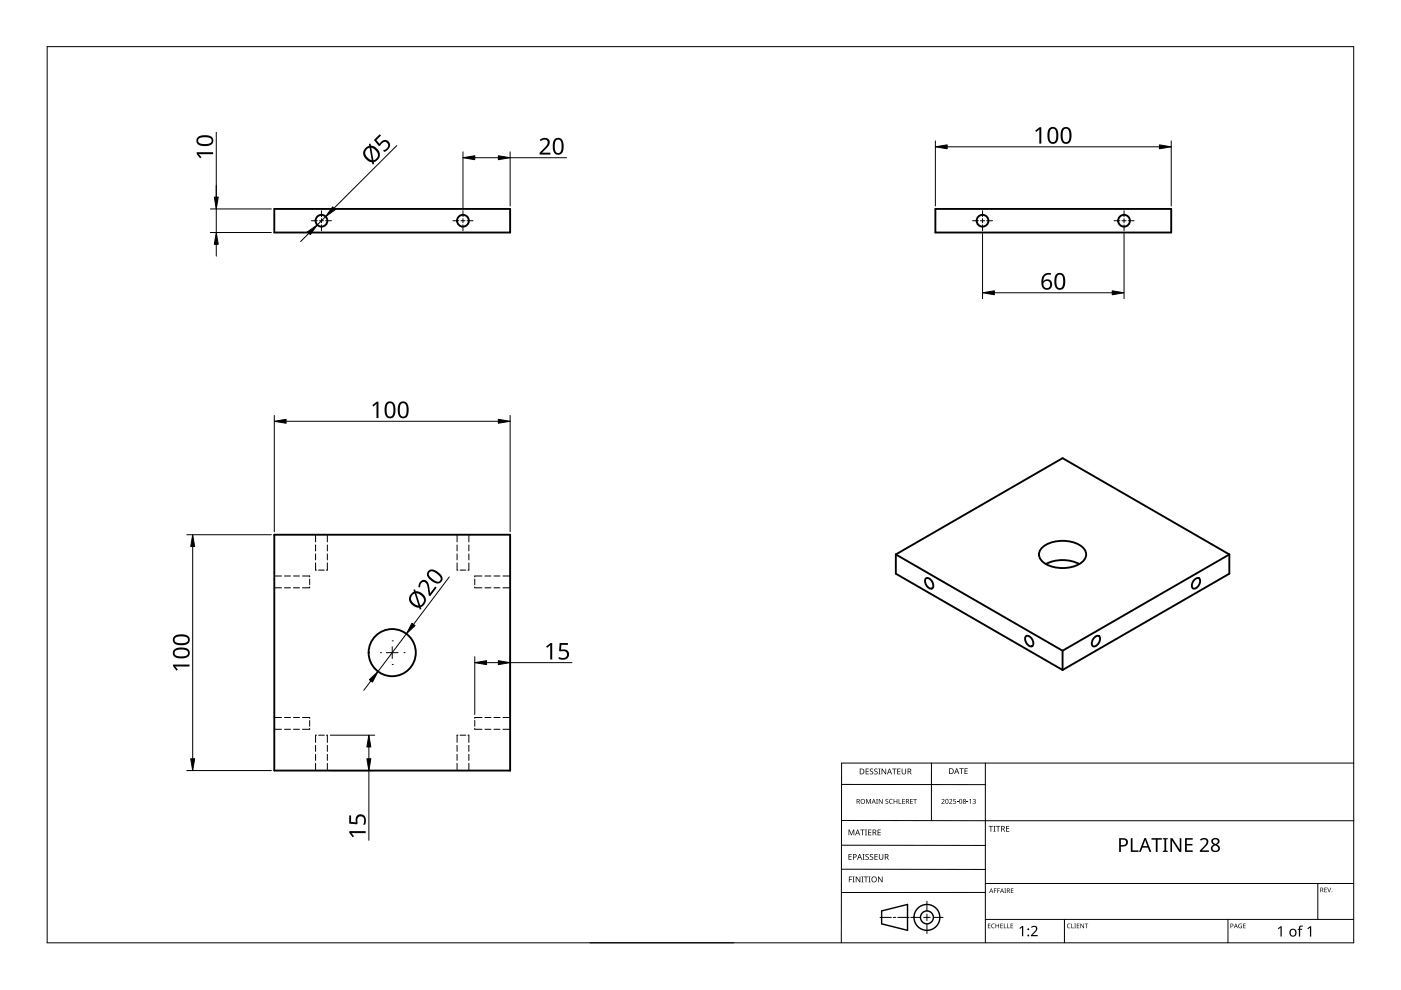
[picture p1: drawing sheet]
<svg xmlns="http://www.w3.org/2000/svg" width="297mm" height="210mm" viewBox="0 0 297 210" stroke-linecap="round" stroke-linejoin="round" font-family="sans-serif">
<g fill="none" stroke="#000" stroke-width=".4">
<path d="M58.2 44.3h50v5h-50zM198.3 44.3h50v5h-50zM58.2 113.4h50v50h-50zM189.9 117.6l35.4 20.4M189.9 117.6v4l35.4 20.5M189.9 117.6l35.4-20.5 35.3 20.5M221.1 115.9a7.4 7.4 0 0 1 8.3 0 2.07 2.07 0 0 1 .9 2.1 2.07 2.07 0 0 1-1.5 1.6 7.6 7.6 0 0 1-7.7-.4 1.95 1.95 0 0 1 0-3.3zM221.8 119.6a7.8 7.8 0 0 1 7 0M260.6 117.6v4l-35.3 20.5M260.6 117.6l-35.3 20.4M196.4 122.6a1.44 1.44 0 0 1 1.2 2.2 1.44 1.44 0 0 1-1.2-2.2zM217.6 134.8a1.44 1.44 0 0 1 1.2 2.2 1.44 1.44 0 0 1-1.2-2.2z"/>
<path d="M225.3 138v4.1M232 135.2l.7-.4h.3a1.44 1.44 0 0 1-1.3 2.2 1.25 1.25 0 0 1 .3-1.8zM253.2 122.9l.7-.4 .3 .1a1.44 1.44 0 0 1-1.3 2.2 1.25 1.25 0 0 1 .3-1.9z"/>
<circle cx="68.2" cy="46.8" r="1.25"/>
<circle cx="98.2" cy="46.8" r="1.25"/>
<circle cx="208.3" cy="46.8" r="1.25"/>
<circle cx="238.3" cy="46.8" r="1.25"/>
<circle cx="83.2" cy="138.4" r="5"/>
</g>
<g fill="none" stroke="#000" stroke-width=".21">
<path d="M66.9 113.4v1.5M66.9 115.5v1.3M66.9 117.4v1.3M66.9 119.3v1.6h.2M69.4 113.4v1.5M69.4 115.5v1.3M69.4 117.4v1.3M69.4 119.3v1.6h-.2M96.9 113.4v1.5M96.9 115.5v1.3M96.9 117.4v1.3M96.9 119.3v1.6h.2"/>
<path d="M99.4 113.4v1.5M99.4 115.5v1.3M99.4 117.4v1.3M99.4 119.3v1.6h-.2M58.2 122.1h1.5M58.2 124.6h1.5M60.3 122.1h1.3M60.3 124.6h1.3M62.2 122.1h1.3M62.2 124.6h1.3M64.1 122.1h1.6v.2M65.7 124.4v.2h-1.6"/>
<path d="M65.7 122.8v1.2M67.5 120.9h1.3M97.5 120.9h1.3M100.7 124.4v.2h1.5M100.7 122.8v1.2M102.2 122.1h-1.5v.2M102.8 122.1h1.3M102.8 124.6h1.3M104.7 122.1h1.3M104.7 124.6h1.3M106.6 122.1h1.6M106.6 124.6h1.6"/>
<path d="M58.2 152.1h1.5M58.2 154.6h1.5M60.3 152.1h1.3M60.3 154.6h1.3M62.2 152.1h1.3M62.2 154.6h1.3M64.1 152.1h1.6v.2M65.7 154.4v.2h-1.6M65.7 152.8v1.2M66.9 158v1.3M66.9 159.9v1.3M67.1 155.9h-.2v1.5"/>
<path d="M67.5 155.9h1.3M69.2 155.9h.2v1.5M69.4 158v1.3M69.4 159.9v1.3M96.9 158v1.3M96.9 159.9v1.3M97.1 155.9h-.2v1.5M97.5 155.9h1.3M99.2 155.9h.2v1.5M99.4 158v1.3M99.4 159.9v1.3M100.7 154.4v.2h1.5"/>
<path d="M100.7 152.8v1.2M102.2 152.1h-1.5v.2M102.8 152.1h1.3M102.8 154.6h1.3M104.7 152.1h1.3M104.7 154.6h1.3M106.6 152.1h1.6M106.6 154.6h1.6M66.9 161.8v1.6M69.4 161.8v1.6M96.9 161.8v1.6M99.4 161.8v1.6"/>
</g>
<path d="M10 9.9h277v190h-277z" fill="none" stroke="#000" stroke-width=".21"/>
<g fill="none" stroke="#000" stroke-width=".21">
<path d="M178.4 179.2l30.5 .1M178.4 166.3l30.5 .1M178.5 174h108.6M197.5 161.8v12.2M208.9 161.8v38.1M287 161.8h-108.6v38.1M125.1 199.9h30.5M178.4 184.3h30.5M186.6 194.5h2.4M189.4 194.5h.5M190.4 194.5h2.4M193.1 194.5h2.1"/>
<path d="M195.8 194.5h1.4M196.5 191.1v2M196.5 193.8v1.4M196.5 195.9v2M197.9 194.5h2.1M208.9 189.2h-30.5M208.9 187.3h78.1M208.9 194.9h78.1M225.7 194.9v5M260.4 194.9v5M279.4 187.3v7.6"/>
</g>
<g fill="none" stroke="#000" stroke-width=".3">
<path d="M186.9 193.1l5.5-1.3v5.5l-5.5-1.4z"/>
<circle cx="196.5" cy="194.5" r="1.37"/>
<circle cx="196.5" cy="194.5" r="2.74"/>
</g>
<g fill="#000">
<path d="M179.9 175.9h.2l.4 1 .4-1h.2v1.2h-.1v-1.1l-.4 1.1h-.2l-.4-1.1 .1 1.1h-.2zM182.4 175.9h.9v.1h-.4v1.1h-.1v-1.1h-.4zM183.4 175.9h.4l-.1 .1v1l.1 .1h-.4l.1-.1v-1zM183.6 169.4h.2l.3 .8 .4-.8h.2v1h-.2v-.9l-.4 .9-.4-.9 .1 .9h-.2zM183.5 163h.7v.1h-.5v.4h.5v.1h-.5v.4h.5v.2h-.7zM184.1 175.9h.6v.1h-.5v.4h.5v.1h-.5v.5h.5v.1h-.6zM184.5 163.1l.4-.2 .2 .1v.1a.25 .25 0 0 0-.4-.1 .25 .25 0 0 0 0 .4 .4 .4 0 0 1 .5 .3 .4 .4 0 0 1-.3 .5 .4 .4 0 0 1-.5-.2h.1a.27 .27 0 0 0 .4 .1 .27 .27 0 0 0-.1-.4l-.3-.3zM185.4 163.1l.4-.2 .3 .1-.1 .1a.25 .25 0 0 0-.4-.1 .25 .25 0 0 0 0 .4 .4 .4 0 0 1 .5 .3 .4 .4 0 0 1-.3 .5 .4 .4 0 0 1-.5-.2h.1a.27 .27 0 0 0 .4 .1 .27 .27 0 0 0 0-.4l-.4-.3zM185.8 169.4h.3l-.1 .1v.8l.1 .1h-.3l.1-.1zM186.2 163h.5l-.2 .1v1l.2 .1h-.5l.2-.1v-1zM186.1 175.9h.6v.1h-.5v.4h.5v.1h-.5v.5h.5v.1h-.6zM186.3 169.4h.2l.5 .8v-.8h.1v1h-.1l-.6-.8v.8h-.1z"/>
<path d="M186.9 163h.2l.6 1v-1h.2v1.2h-.2l-.6-1v1h-.2zM187.8 169.5l.3-.1h.2v.2a.25 .25 0 0 0-.3-.1 .25 .25 0 0 0-.1 .3 .25 .25 0 0 0 .3 .1 .32 .32 0 0 1 0 .5 .32 .32 0 0 1-.5-.1 .25 .25 0 0 0 .4 .1 .25 .25 0 0 0 0-.4l-.3-.2zM188.6 169.5l.4-.1h.3l-.1 .2a.41 .41 0 0 0-.6 .3 .41 .41 0 0 0 .6 .4 .48 .48 0 0 1-.6-.1 .48 .48 0 0 1 0-.7zM189.1 163h1v.1h-.4v1.1h-.2v-1.1h-.4zM189.5 169.4h.1v.4h.5v-.4h.1v1h-.1v-.5h-.5v.5h-.1zM190.5 169.4h.2v.9h.4v.1h-.6zM190.2 163h.7v.1h-.5v.4h.5v.1h-.5v.4h.5v.2h-.7zM191.3 169.4h.5v.1h-.4v.3h.4v.1h-.4v.4h.4v.1h-.5zM191.2 163h.1v.8a.32 .32 0 0 0 .3 .3 .32 .32 0 0 0 .4-.4v-.7h.1v.7a.47 .47 0 0 1-.5 .5 .47 .47 0 0 1-.4-.5zM193 169.4h.5v.1h-.4v.3h.4v.1h-.4v.4h.4v.1h-.5zM193.6 169.4h.8v.1h-.3v.9h-.2v-.9h-.3zM199.6 169.5a.37 .37 0 0 1 .6 0 .37 .37 0 0 1-.2 .6l-.2 .2h.5v.1h-.7l.3-.4a.27 .27 0 0 0 .2-.3 .27 .27 0 0 0-.4-.1z"/>
<path d="M201.2 169.5a.37 .37 0 0 1 .6 0 .37 .37 0 0 1-.2 .6l-.2 .2h.5v.1h-.7l.3-.4a.27 .27 0 0 0 .3-.3 .27 .27 0 0 0-.5-.1zM202.1 169.4h.5v.1h-.4v.3a.34 .34 0 0 1 .5 .2 .34 .34 0 0 1-.2 .4 .34 .34 0 0 1-.4-.1 .29 .29 0 0 0 .4 0 .29 .29 0 0 0 0-.4 .29 .29 0 0 0-.4 0zM202.9 170l.3 .1zM203.4 162.9h.9v.1h-.4v1.1h-.1v-1.1h-.4zM205 170l.3 .1zM204.5 162.9h.7v.1h-.5v.4h.4v.1h-.4v.5h.5v.1h-.7zM205.5 169.6l.4-.2v1h-.2v-.9zM206.2 169.5a.32 .32 0 0 1 .5-.1 .32 .32 0 0 1 0 .5 .33 .33 0 0 1 .1 .5 .33 .33 0 0 1-.6-.1 .26 .26 0 0 0 .4 .1 .26 .26 0 0 0 .1-.4l-.3-.2a.23 .23 0 0 0 .3 0 .23 .23 0 0 0-.1-.4 .23 .23 0 0 0-.3 .2zM209.6 175.1h.9v.2h-.3v1h-.2v-1h-.4zM210.6 175.1h.5l-.2 .1v1l.2 .1h-.5l.2-.1v-1zM211.2 175.1h.9v.2h-.4v1h-.2v-1h-.3zM213.3 175.1h.7v.2h-.5v.3h.5v.2h-.5v.4h.5v.1h-.7z"/>
<path d="M180 185.8h.7v.2h-.6v.4h.5v.1h-.5v.6h-.1zM179.9 181.1h.7v.1h-.5v.4h.4v.1h-.4v.5h.5v.1h-.7zM180.8 185.8h.4l-.1 .2v.9l.1 .2h-.4l.1-.2v-.9zM181.4 185.8h.2l.7 1.1v-1.1h.1v1.3h-.2l-.6-1v1h-.2zM182.6 185.8h.5l-.2 .2v.9l.2 .2h-.5l.2-.2v-.9zM182.9 181.1h.4l-.1 .1v1l.1 .1h-.4l.1-.1v-1zM183.2 185.8h.9v.2h-.4v1.1h-.2v-1.1h-.3zM183.5 181.2l.5-.1h.2v.2a.25 .25 0 0 0-.4-.1 .25 .25 0 0 0 0 .4 .4 .4 0 0 1 .4 .3 .4 .4 0 0 1-.2 .4 .4 .4 0 0 1-.5-.2 .27 .27 0 0 0 .5 .1 .27 .27 0 0 0-.1-.4l-.4-.3zM184.2 185.8h.4l-.1 .2v.9l.1 .2h-.4l.1-.2v-.9zM184.5 181.2l.4-.1h.2v.2a.25 .25 0 0 0-.4-.1 .25 .25 0 0 0 0 .4 .4 .4 0 0 1 .5 .3 .4 .4 0 0 1-.3 .4 .4 .4 0 0 1-.5-.2h.1a.27 .27 0 0 0 .4 .1 .27 .27 0 0 0-.1-.4l-.3-.3zM185.4 181.1h.7v.1h-.5v.4h.5v.1h-.5v.5h.5v.1h-.7zM186.2 185.8h.1l.7 1.1v-1.1h.1v1.3h-.2l-.6-1v1h-.1z"/>
<path d="M186.3 181.1h.2v.8a.32 .32 0 0 0 .3 .3 .32 .32 0 0 0 .3-.3v-.8h.2v.8a.47 .47 0 0 1-.5 .4 .47 .47 0 0 1-.5-.4zM209.5 195.8h.5l-.4 .1v.3h.4l-.4 .1v.4l.4 .1h-.5zM210.3 196l.3-.2 .3 .1v.1a.39 .39 0 0 0-.6 .3 .39 .39 0 0 0 .6 .4 .46 .46 0 0 1-.7-.1 .46 .46 0 0 1 .1-.6zM210.7 188.4h.6l-.4 .1v.3h.4l-.4 .1v.4h-.2zM211.4 188.4h.6l-.4 .1v.3h.4l-.4 .1v.4h-.2zM211.1 195.8h.1v.4h.5v-.4h.1v1h-.1v-.5h-.5v.5h-.1zM212.1 195.8h.5l-.4 .1v.3h.4l-.4 .1v.4l.4 .1h-.5zM212.8 195.8h.2v.9l.4 .1h-.6zM212.9 188.4h.4l-.1 .1 .1 .8h-.4l.2-.1zM213.6 195.8h.1v.9l.4 .1h-.5zM214.3 195.8h.5l-.4 .1v.3h.4l-.4 .1v.4l.4 .1h-.5zM214.3 188.4h.6l-.5 .1v.3h.4l-.4 .1v.3l.5 .1h-.6z"/>
<path d="M216.1 196.8l.6-.5h.2v2.2h-.2v-1.9l-.4 .4zM218.6 196.5a.76 .76 0 0 1 1.2 0 .76 .76 0 0 1-.3 1.2l-.6 .6h1.1v.2h-1.4v-.2l.8-.8a.52 .52 0 0 0 .2-.8 .52 .52 0 0 0-.9 0zM226.3 196l.4-.2 .3 .1-.1 .1a.39 .39 0 0 0-.6 .3 .39 .39 0 0 0 .6 .4 .46 .46 0 0 1-.6-.1 .46 .46 0 0 1 0-.6zM227.1 195.8h.2v.9l.4 .1h-.6zM227.8 195.8h.3l-.1 .1 .1 .9h-.3l.1-.1zM228.3 195.8h.5l-.4 .1v.3h.4l-.4 .1v.4l.4 .1h-.5zM229.1 195.8h.1l.5 .8v-.8h.1v1h-.1l-.5-.8v.8h-.1zM230 195.8h.7l-.3 .1v.9h-.1v-.9zM239.8 177.7h.3v2.6h1.3v.3h-1.6zM244.1 177.7h2.2v.3h-.9v2.6h-.3v-2.6h-1zM246.5 177.7h1.1v.2l-.4 .1v2.3l.4 .1v.2h-1.1v-.2l.4-.1v-2.3l-.4-.1zM248.2 177.7h.4l1.5 2.4v-2.4h.4v2.9h-.5l-1.5-2.4v2.4h-.3z"/>
<path d="M251.3 177.7h1.6v.3h-1.3v.9h1.2v.4h-1.2v1h1.3v.3h-1.6zM254.4 178a.97 .97 0 0 1 1.1-.3 .97 .97 0 0 1 .7 .9l-.3 .6-1.1 1.1h1.5v.3h-1.9v-.3l1.1-1.2a.67 .67 0 0 0 .2-1 .67 .67 0 0 0-1.1 .2zM262.7 196l.6-.1-.1 .1a.4 .4 0 0 0-.5 .3 .4 .4 0 0 0 .5 .4v-.3l-.2-.1h.3v.5a.53 .53 0 0 1-.7-.1 .53 .53 0 0 1 .1-.7zM263.6 195.8h.5l-.4 .1v.3h.4l-.4 .1v.4l.4 .1h-.5zM270.9 196.8l.6-.4h.2v2.2h-.2v-1.9l-.4 .3zM275.5 196.4l.7-.1v.2h-.4l-.1 .2v.2h.4v.2h-.4v1.5h-.3v-1.5h-.3l.3-.2zM277.2 196.8l.6-.4h.2v2.2h-.3v-1.9l-.4 .3zM280.8 188.2h.5l-.4 .1v.3h.4l-.4 .1v.4l.4 .1h-.5zM281.4 188.2h.1l.3 .8 .3-.8h.1l-.3 1h-.1z"/>
<path d="M181.6 169.4h.3a.29 .29 0 0 1 .4 .2 .29 .29 0 0 1-.2 .4l.3 .4h-.2l-.2-.4h-.2v.4h-.2zM181.8 169.5v.4h.1a.2 .2 0 0 0 .2-.2 .2 .2 0 0 0-.2-.2z"/>
<path d="M181.8 175.9h.1l.5 1.2h-.2l-.1-.4h-.5l-.2 .4h-.1zM181.8 176l-.2 .6h.4z"/>
<path d="M182.3 163h.4a.61 .61 0 0 1 .6 .6 .61 .61 0 0 1-.7 .6h-.3zM182.4 163.1v.9h.2a.48 .48 0 0 0 .5-.4 .48 .48 0 0 0-.5-.5z"/>
<path d="M182.4 169.9a.51 .51 0 0 1 1 0 .51 .51 0 0 1-1 0zM182.6 169.9a.4 .4 0 0 0 .8 0 .4 .4 0 0 0-.8 0z"/>
<path d="M185 175.9h.3a.35 .35 0 0 1 .5 .2 .35 .35 0 0 1-.3 .5l.4 .5h-.2l-.3-.5h-.2v.5h-.2zM185.2 176v.5h.1a.23 .23 0 0 0 .3-.3 .23 .23 0 0 0-.3-.2z"/>
<path d="M185.2 169.4l.5 1-.3-.3h-.4l-.2 .3zM185.2 169.5l-.1 .5h.3z"/>
<path d="M188.5 163h.2l.4 1.2h-.1l-.2-.4h-.5l-.1 .4h-.2zM188.6 163.1l-.2 .6h.4z"/>
<path d="M192.1 169.4h.3a.29 .29 0 0 1 .3 .2 .29 .29 0 0 1-.2 .4l.3 .4h-.1l-.3-.4h-.2v.4h-.1zM192.2 169.5v.4h.2a.2 .2 0 0 0 .2-.2 .2 .2 0 0 0-.3-.2z"/>
<path d="M192.4 163h.4a.35 .35 0 0 1 .4 .2 .35 .35 0 0 1-.2 .4l.3 .6h-.2l-.3-.5h-.2v.5h-.2zM192.6 163.1v.4h.2a.23 .23 0 0 0 .3-.2 .23 .23 0 0 0-.3-.2z"/>
<path d="M200.5 169.5l.4-.1 .2 .2v.5l-.2 .3h-.3l-.1-.2zM200.6 169.6v.1a.37 .37 0 0 0-.1 .4 .37 .37 0 0 0 .4 .2 .4 .4 0 0 0 .1-.5 .4 .4 0 0 0-.4-.2z"/>
<path d="M201.2 162.9h.4a.61 .61 0 0 1 .6 .6 .61 .61 0 0 1-.6 .6h-.4zM201.4 163v1h.1a.48 .48 0 0 0 .5-.5 .48 .48 0 0 0-.4-.5z"/>
<path d="M202.8 162.9h.1l.5 1.2h-.2l-.1-.4h-.5l-.1 .4h-.2zM202.8 163l-.1 .6h.3z"/>
<path d="M203.5 169.5l.3-.1 .2 .2v.5l-.2 .3h-.3l-.1-.2zM203.5 169.6v.1a.37 .37 0 0 0-.1 .4 .37 .37 0 0 0 .4 .2 .4 .4 0 0 0 .2-.5 .4 .4 0 0 0-.5-.2z"/>
<path d="M204.2 169.5a.29 .29 0 0 1 .5-.1 .29 .29 0 0 1-.1 .5 .29 .29 0 0 1 .1 .4 .29 .29 0 0 1-.4 0 .29 .29 0 0 1 .1-.4zM204.3 170.2a.2 .2 0 0 0 .4 0 .2 .2 0 0 0-.4 0zM204.3 169.7a.2 .2 0 0 0 .4 0 .2 .2 0 0 0-.4 0z"/>
<path d="M212.3 175.1h.3a.35 .35 0 0 1 .4 .3 .35 .35 0 0 1-.2 .4l.3 .5h-.2l-.3-.5h-.2v.5h-.1zM212.4 175.2v.5h.2a.23 .23 0 0 0 .3-.2 .23 .23 0 0 0-.3-.3z"/>
<path d="M237.3 177.7h.8a.92 .92 0 0 1 1 .9 .92 .92 0 0 1-1.1 .9h-.4v1.1h-.3zM237.6 178v1.2a.73 .73 0 0 0 .9-.1 .73 .73 0 0 0 .2-.8l-.3-.2z"/>
<path d="M256.9 178a.84 .84 0 0 1 1.2-.3 .84 .84 0 0 1 .3 1.1l-.4 .3a.83 .83 0 0 1 .6 1.1 .83 .83 0 0 1-1.1 .4 .79 .79 0 0 1-.8-.7 .79 .79 0 0 1 .6-.8l-.3-.2a.71 .71 0 0 1-.1-.9zM257.1 179.9a.57 .57 0 0 0 1.1 0 .57 .57 0 0 0-1.1 0zM257.2 178.4a.5 .5 0 0 0 1 0 .5 .5 0 0 0-1 0z"/>
<path d="M180.8 181.1h.4a.41 .41 0 0 1 .4 .5 .41 .41 0 0 1-.6 .2v.5h-.2zM181 181.2v.5a.29 .29 0 0 0 .5-.3 .29 .29 0 0 0-.5-.2z"/>
<path d="M182.2 181.1h.1l.5 1.2h-.2l-.1-.4h-.5l-.1 .4h-.2zM182.3 181.2l-.2 .6h.3z"/>
<path d="M184.7 186.5a.61 .61 0 0 1 1.2 0 .61 .61 0 0 1-1.2 0zM184.9 186.5a.45 .45 0 0 0 .9 0 .45 .45 0 0 0-.9 0z"/>
<path d="M187.6 181.1h.3a.35 .35 0 0 1 .5 .2 .35 .35 0 0 1-.3 .4l.4 .6h-.2l-.3-.5h-.3v.5h-.1zM187.7 181.2v.5h.2a.23 .23 0 0 0 .3-.3 .23 .23 0 0 0-.3-.2z"/>
<path d="M210.1 188.4l.5 .9-.2-.3h-.4l-.3 .3zM210.2 188.5l-.2 .4h.3z"/>
<path d="M212.4 188.4l.5 .9-.3-.3h-.3l-.3 .3zM212.4 188.5l-.1 .4h.3z"/>
<path d="M213.5 188.4h.2a.28 .28 0 0 1 .4 .2 .28 .28 0 0 1-.2 .3l.3 .4-.4-.4h-.2v.4h-.1zM213.6 188.5v.3h.1a.19 .19 0 0 0 .3-.2 .19 .19 0 0 0-.3-.1z"/>
<path d="M242.6 177.7h.4l1.1 2.9h-.4l-.3-.9h-1.2l-.3 .9h-.4zM242.8 178.1l-.5 1.3h1z"/>
<path d="M260.9 195.8h.2a.32 .32 0 0 1 .4 .4 .32 .32 0 0 1-.5 .2v.4h-.1zM261 195.9v.4a.24 .24 0 0 0 .4-.2 .24 .24 0 0 0-.4-.2z"/>
<path d="M262 195.8l.4 1-.2-.3h-.4l-.2 .3zM262 196l-.1 .4h.3z"/>
<path d="M273.6 197.1a.82 .82 0 0 1 1.2 .1 .82 .82 0 0 1-.2 1.2 .82 .82 0 0 1-1.2-.4zM273.8 197.2a.6 .6 0 0 0-.1 .8 .6 .6 0 0 0 .8 .2l.1-.3a.53 .53 0 0 0-.1-.6 .53 .53 0 0 0-.7-.1z"/>
<path d="M279.9 188.2h.3a.28 .28 0 0 1 .3 .2 .28 .28 0 0 1-.1 .3l.2 .5-.3-.4h-.2v.4h-.2zM280.1 188.3v.4h.1a.19 .19 0 0 0 .2-.2 .19 .19 0 0 0-.2-.2z"/>
<circle cx="218" cy="198.3" r=".2"/>
<circle cx="218" cy="197" r=".2"/>
<circle cx="282.4" cy="189.1" r=".09"/>
</g>
<g fill="none" stroke="#000" stroke-width=".21">
<path d="M45.9 28v21.3M84.1 30.9l-13.3 13.3M98.2 32.2v11.9M100.7 33.4h5M108.2 32.2v11.5M108.2 33.4h11.9M198.3 29.9v13.8M200.8 31.1h45M248.3 29.9v13.8M44.6 49.3h12.9M44.6 44.3h12.9M45.9 51.8v2.5"/>
<path d="M65.5 49.4l-1.8 1.8M69 45.9l-1.7 1.8M208.3 49.6v13.7M238.3 49.6v13.7M210.8 62.1h25M58.2 88.1v24.7M60.7 89.3h45M108.2 88.1v24.7M39.6 113.4h17.9M40.9 115.9v45M86.2 134.4l-6.1 8M95.3 122.3l-7.6 10.1"/>
<path d="M100.7 139.2v12.3M108.2 139.2v12.3M70 155.9h9.5M78.2 158.4v2.5M78.6 144.4l-1.5 2M103.2 140.5h2.5M108.2 140.5h13.1M39.6 163.4h17.9M70 163.4h9.5M78.2 163.4v14.8"/>
</g>
<g fill="#000" stroke="#000" stroke-width=".21">
<path d="M98.2 33.4l2.5-.4v.9zM105.7 33l2.5 .4-2.5 .5zM198.3 31.1l2.5-.4v.8zM245.8 30.7l2.5 .4-2.5 .4zM45.9 49.3l.4 2.5h-.9zM45.4 41.8h.9l-.4 2.5zM65.2 49.2l2.1-1.5-1.5 2zM70.5 43.9l.6 .5-2.1 1.5zM208.3 62.1l2.5-.4v.8zM235.8 61.7l2.5 .4-2.5 .4zM58.2 89.3l2.5-.4v.8zM105.7 88.9l2.5 .4-2.5 .4z"/>
<path d="M40.9 113.4l.4 2.5h-.9zM87.3 132.1l.7 .5-1.8 1.8zM78.2 155.9l.4 2.5h-.8zM78.3 144.1l1.8-1.7-1.1 2.2zM100.7 140.5l2.5-.4v.8zM105.7 140.1l2.5 .4-2.5 .4zM40.4 160.9h.9l-.4 2.5zM77.8 160.9h.8l-.4 2.5z"/>
</g>
<g fill="#000">
<path d="M41.7 32.3h3.5v.4h-3.1l.6 .6-.3 .3-.7-1zM79.3 29.7l1.2-1.2 .3 .2-1 1 .7 .8a1.17 1.17 0 0 1 1.9-.6 1.17 1.17 0 0 1-.4 2l-.5 .3-.3-.3a1.03 1.03 0 0 0 .9-1.6 .93 .93 0 0 0-1.5 .6l-.3 .1zM114.4 29.6a1.16 1.16 0 0 1 1.4-.4 1.16 1.16 0 0 1 .7 1.2l-.3 .6-1.3 1.4h1.8v.4h-2.3v-.4l1.1-1.1a.98 .98 0 0 0 .3-1.7h-.5l-.6 .3zM219.5 27.7l.9-.7h.4v3.5h-.4v-3.1l-.7 .6zM78.9 85.9l1-.7h.3v3.4h-.4v-3l-.6 .6zM89.2 123.2a1.09 1.09 0 0 1 1.2-.1 1.09 1.09 0 0 1 .6 1.2l.2 1.5 1.1-1.4 .3 .2-1.4 1.8-.3-.2-.2-1.5a.98 .98 0 0 0-1.2-1.2l-.3 .3-.1 .7h-.4l.1-.6zM115.8 137.1l.9-.8h.4v3.5h-.4v-3l-.7 .6zM118.7 136.3h1.7v.4h-1.4l-.1 1a1.17 1.17 0 0 1 1.8 1 1.17 1.17 0 0 1-1.6 1.2l-.7-.2v-.4a1.03 1.03 0 0 0 1.8-.5 .93 .93 0 0 0-1.5-.7l-.2-.1zM36.7 140.9h3.5v.4h-3.1l.6 .7-.3 .2-.7-.9zM74 172.9h.4v1.4l1 .1a1.17 1.17 0 0 1 1-1.8 1.17 1.17 0 0 1 1.2 1.6l-.2 .7h-.4a1.03 1.03 0 0 0 .3-1.1 1.03 1.03 0 0 0-.8-.7 .93 .93 0 0 0-.7 1.5l-.1 .2-1.7-.2zM74 176.2h3.5v.4h-3l.6 .7-.3 .2-.8-.9z"/>
<path d="M41.9 29.1a2.6 2.6 0 0 1 3.2 .2 1.22 1.22 0 0 1-.2 1.3 1.22 1.22 0 0 1-1.3 .4 1.53 1.53 0 0 1-2-1zM42.2 29.4a.75 .75 0 0 0 0 .9 .75 .75 0 0 0 .9 .2h1a.69 .69 0 0 0 .8-.7 .69 .69 0 0 0-.8-.7h-1.3z"/>
<path d="M78.2 30.5h.4v.4a1.81 1.81 0 0 1 1.8 1.4 1.81 1.81 0 0 1-1 2l-.2 .1 .1 .4-.3 .1-.1-.5a1.84 1.84 0 0 1-1.7-1.2 1.84 1.84 0 0 1 .5-2l.6-.3zM78.7 31.3l.5 2.7a1.23 1.23 0 0 0 .9-1.1 1.23 1.23 0 0 0-.7-1.3zM77.8 31.6l-.2 .2a1.34 1.34 0 0 0 .8 2l.4 .2-.4-2.7z"/>
<path d="M117.6 29.5a1.16 1.16 0 0 1 1.3-.1 1.16 1.16 0 0 1 .6 1.2 1.69 1.69 0 0 1-1 2.2 1.27 1.27 0 0 1-1.3-1.6l.1-1.1zM117.9 29.8a2.16 2.16 0 0 0 .3 2.6 .82 .82 0 0 0 .9-1 1.35 1.35 0 0 0-.8-1.8z"/>
<path d="M222.5 27.2a1.16 1.16 0 0 1 1.3-.1 1.16 1.16 0 0 1 .6 1.2 1.68 1.68 0 0 1-1 2.2 1.27 1.27 0 0 1-1.3-1.6l.1-1.1zM222.8 27.5a2.16 2.16 0 0 0 .3 2.6 .82 .82 0 0 0 .8-1 1.35 1.35 0 0 0-.7-1.8z"/>
<path d="M225.3 27.2a1.16 1.16 0 0 1 1.3-.1 1.16 1.16 0 0 1 .6 1.2 1.69 1.69 0 0 1-1 2.2 1.27 1.27 0 0 1-1.3-1.6l.1-1.1zM225.6 27.5a2.16 2.16 0 0 0 .2 2.6 .82 .82 0 0 0 .9-1 1.35 1.35 0 0 0-.7-1.8z"/>
<path d="M221.3 58.3l.5-.4h.6h.4v.4a1.18 1.18 0 0 0-1.6 1.3 1.08 1.08 0 0 1 1.6-.1 1.08 1.08 0 0 1 0 1.6 1.22 1.22 0 0 1-1.5 .2 1.22 1.22 0 0 1-.5-1.4l.1-.9zM221.2 60.3a.76 .76 0 0 0 1.5 0 .76 .76 0 0 0-1.5 0z"/>
<path d="M224 58.1a1.16 1.16 0 0 1 1.3-.1 1.16 1.16 0 0 1 .5 1.2 1.69 1.69 0 0 1-1 2.2 1.27 1.27 0 0 1-1.3-1.5l.1-1zM224.2 58.4a2.16 2.16 0 0 0 .3 2.7 .82 .82 0 0 0 .9-1.1 1.35 1.35 0 0 0-.7-1.8z"/>
<path d="M82 85.4a1.16 1.16 0 0 1 1.3-.1 1.16 1.16 0 0 1 .5 1.2 1.69 1.69 0 0 1-1 2.2 1.27 1.27 0 0 1-1.3-1.6l.1-1.2zM82.2 85.7a2.16 2.16 0 0 0 .3 2.6 .82 .82 0 0 0 .9-1.1 1.35 1.35 0 0 0-.7-1.7z"/>
<path d="M84.8 85.4a1.16 1.16 0 0 1 1.3-.1 1.16 1.16 0 0 1 .5 1.2 1.69 1.69 0 0 1-1 2.2 1.27 1.27 0 0 1-1.3-1.6l.1-1.2zM85 85.7a2.16 2.16 0 0 0 .3 2.6 .82 .82 0 0 0 .9-1.1 1.35 1.35 0 0 0-.7-1.7z"/>
<path d="M36.9 137.7a2.6 2.6 0 0 1 3.2 .2 1.22 1.22 0 0 1-.2 1.3 1.22 1.22 0 0 1-1.3 .4 1.53 1.53 0 0 1-2-1zM37.2 138a.75 .75 0 0 0 0 .9 .75 .75 0 0 0 .9 .3l1-.1a.69 .69 0 0 0 .8-.7 .69 .69 0 0 0-.8-.6h-1.3z"/>
<path d="M36.9 135a2.6 2.6 0 0 1 3.2 .1 1.22 1.22 0 0 1-.2 1.3 1.22 1.22 0 0 1-1.3 .4 1.53 1.53 0 0 1-2-1zM37.2 135.2a.75 .75 0 0 0 0 .9 .75 .75 0 0 0 .9 .3l1-.1a.69 .69 0 0 0 .8-.7 .69 .69 0 0 0-.8-.6h-1.3z"/>
<path d="M87.7 125.1l.3-.1 .1 .4a1.81 1.81 0 0 1 2 1.1 1.81 1.81 0 0 1-.7 2.2l-.2 .1 .1 .3-.3 .2-.1-.5a1.84 1.84 0 0 1-1.9-.9 1.84 1.84 0 0 1 .2-2.1l.6-.4zM88.3 125.8l.8 2.6a1.23 1.23 0 0 0 .8-1.3 1.23 1.23 0 0 0-.9-1.1zM87.5 126.1l-.3 .4a1.34 1.34 0 0 0 1.1 1.8l.4 .1-.8-2.6z"/>
<path d="M90.8 121a1.58 1.58 0 0 1 2.2 .4 1.2 1.2 0 0 1 .8 1.1 1.2 1.2 0 0 1-.7 1.2 2.59 2.59 0 0 1-2.6-2.1zM91.2 121.2a.8 .8 0 0 0 .3 1.4l.8 .6a.69 .69 0 0 0 1-.1 .69 .69 0 0 0-.2-1 1.9 1.9 0 0 0-1.9-.9z"/>
</g>
<g fill="none" stroke="#000" stroke-width=".21">
<path d="M66 46.8h1.3M67.7 46.8h.9M68.2 44.7v1.2M68.2 46.4v.8M68.2 47.7v1.2M69 46.8h1.3M96 46.8h1.3M97.7 46.8h.9M98.2 44.7v1.2M98.2 46.4v.8M98.2 47.7v1.2M99 46.8h1.3"/>
<path d="M206.2 46.8h1.2M207.9 46.8h.9M208.3 44.7v1.2M208.3 46.4v.8M208.3 47.7v1.2M209.2 46.8h1.2M236.2 46.8h1.2M237.9 46.8h.9M238.3 44.7v1.2M238.3 46.4v.8M238.3 47.7v1.2M239.2 46.8h1.2"/>
<path d="M80.7 138.4h.1M81.9 138.4h2.5M83.2 135.9h.1M83.2 137.1v2.5M85.7 138.4h.1M83.2 140.9h.1"/>
</g>
</svg>
